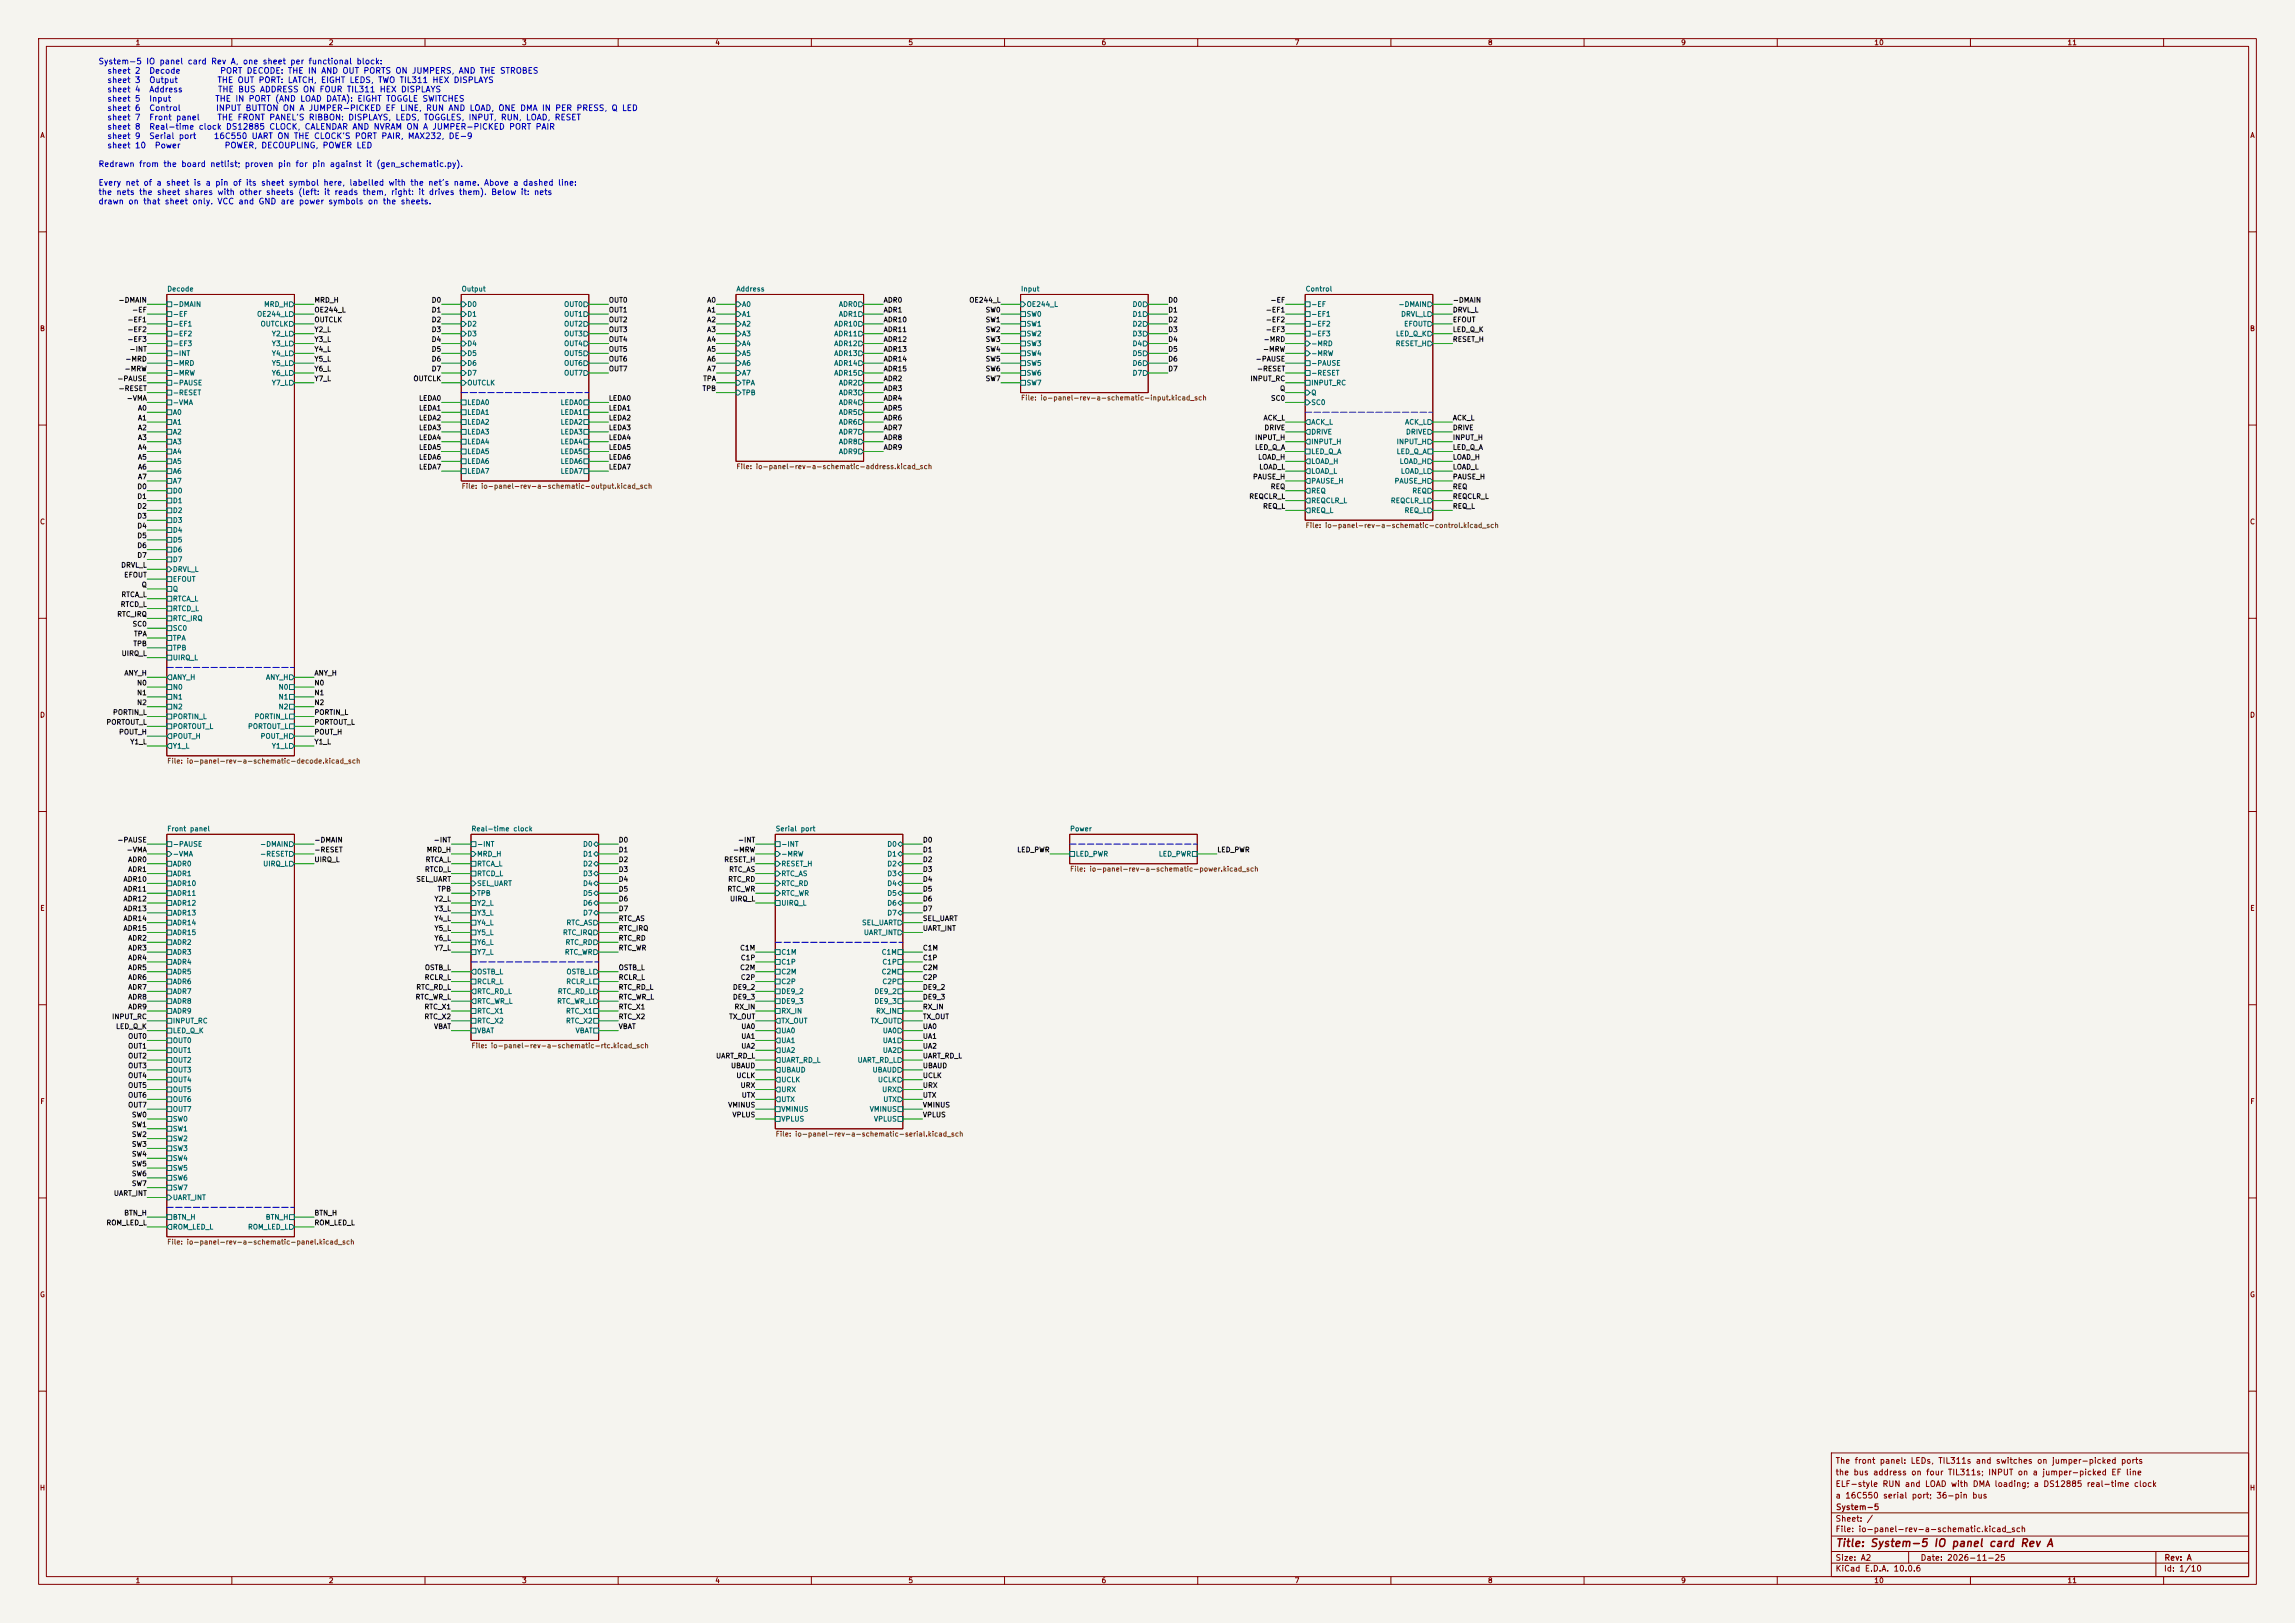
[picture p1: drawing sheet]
<svg xmlns="http://www.w3.org/2000/svg" width="594mm" height="420mm" viewBox="0 0 594 420" stroke-linecap="round" stroke-linejoin="round" font-family="sans-serif">
<defs><g id="words">
<text font-size="2" fill="#840000" x="475" y="400.8">Title: System-5 IO panel card Rev A</text>
<g font-size="1.5" fill="#0000c2">
<text x="25.4" y="17">System-5 IO panel card Rev A, one sheet per functional block:</text>
<text x="27.6" y="19.4">sheet 2</text>
<text x="27.6" y="21.8">sheet 3</text>
<text x="38.5" y="19.4">Decode</text>
<text x="38.5" y="21.8">Output</text>
<text x="56.1" y="21.8">THE OUT PORT: LATCH, EIGHT LEDS, TWO TIL311 HEX DISPLAYS</text>
<text x="56.9" y="19.4">PORT DECODE: THE IN AND OUT PORTS ON JUMPERS, AND THE STROBES</text>
<text x="27.6" y="24.3">sheet 4</text>
<text x="27.6" y="26.7">sheet 5</text>
<text x="27.6" y="29.1">sheet 6</text>
<text x="38.5" y="24.3">Address</text>
<text x="38.5" y="26.7">Input</text>
<text x="38.5" y="29.1">Control</text>
<text x="55.6" y="26.7">THE IN PORT (AND LOAD DATA): EIGHT TOGGLE SWITCHES</text>
<text x="55.8" y="29.1">INPUT BUTTON ON A JUMPER-PICKED EF LINE, RUN AND LOAD, ONE DMA IN PER PRESS, Q LED</text>
<text x="56.3" y="24.3">THE BUS ADDRESS ON FOUR TIL311 HEX DISPLAYS</text>
<text x="27.6" y="31.5">sheet 7</text>
<text x="27.6" y="33.9">sheet 8</text>
<text x="38.5" y="31.5">Front panel</text>
<text x="38.5" y="33.9">Real-time clock DS12885 CLOCK, CALENDAR AND NVRAM ON A JUMPER-PICKED PORT PAIR</text>
<text x="56.1" y="31.5">THE FRONT PANEL'S RIBBON: DISPLAYS, LEDS, TOGGLES, INPUT, RUN, LOAD, RESET</text>
<text x="27.6" y="36.3">sheet 9</text>
<text x="27.6" y="38.7">sheet 10</text>
<text x="38.5" y="36.3">Serial port</text>
<text x="39.9" y="38.7">Power</text>
<text x="55.2" y="36.3">16C550 UART ON THE CLOCK'S PORT PAIR, MAX232, DE-9</text>
<text x="58" y="38.7">POWER, DECOUPLING, POWER LED</text>
<text x="25.4" y="43.6">Redrawn from the board netlist; proven pin for pin against it (gen_schematic.py).</text>
<text x="25.4" y="48.4">Every net of a sheet is a pin of its sheet symbol here, labelled with the net's name. Above a dashed line:</text>
<text x="25.4" y="50.8">the nets the sheet shares with other sheets (left: it reads them, right: it drives them). Below it: nets</text>
<text x="25.4" y="53.2">drawn on that sheet only. VCC and GND are power symbols on the sheets.</text>
</g>
<g font-size="1.5" fill="#840000">
<text x="475" y="382.1">the bus address on four TIL311s; INPUT on a jumper-picked EF line</text>
<text x="475" y="379.1">The front panel: LEDs, TIL311s and switches on jumper-picked ports</text>
<text x="475" y="388.1">a 16C550 serial port; 36-pin bus</text>
<text x="475" y="385.1">ELF-style RUN and LOAD with DMA loading; a DS12885 real-time clock</text>
<text x="475" y="394.1">Sheet: /</text>
<text x="475.1" y="391.1">System-5</text>
<text x="475" y="396.8">File: io-panel-rev-a-schematic.kicad_sch</text>
<text x="475" y="407">KiCad E.D.A. 10.0.6</text>
<text x="475" y="404.2">Size: A2</text>
<text x="497" y="404.2">Date: 2026-11-25</text>
<text x="560" y="407">Id: 1/10</text>
<text x="560.1" y="404.2">Rev: A</text>
</g>
<g font-size="1.3" fill="#840000">
<text x="35" y="12">1</text>
<text x="85" y="12">2</text>
<text x="135" y="12">3</text>
<text x="185" y="12">4</text>
<text x="235" y="12">5</text>
<text x="285" y="12">6</text>
<text x="335" y="12">7</text>
<text x="385" y="12">8</text>
<text x="435" y="12">9</text>
<text x="485" y="12">10</text>
<text x="535" y="12">11</text>
<text x="10.3" y="36">A</text>
<text x="582.3" y="36">A</text>
<text x="10.2" y="86">B</text>
<text x="582.2" y="86">B</text>
<text x="10.2" y="136">C</text>
<text x="582.2" y="136">C</text>
<text x="10.2" y="186">D</text>
<text x="582.2" y="186">D</text>
<text x="10.3" y="236">E</text>
<text x="582.3" y="236">E</text>
<text x="10.3" y="286">F</text>
<text x="582.3" y="286">F</text>
<text x="10.2" y="336">G</text>
<text x="582.2" y="336">G</text>
<text x="10.2" y="386">H</text>
<text x="582.2" y="386">H</text>
<text x="35" y="410">1</text>
<text x="85" y="410">2</text>
<text x="135" y="410">3</text>
<text x="185" y="410">4</text>
<text x="235" y="410">5</text>
<text x="285" y="410">6</text>
<text x="335" y="410">7</text>
<text x="385" y="410">8</text>
<text x="435" y="410">9</text>
<text x="485" y="410">10</text>
<text x="535" y="410">11</text>
</g>
<g font-size="1.3" fill="#006464">
<text x="43.2" y="75.7">Decode</text>
<text x="119.4" y="75.7">Output</text>
<text x="190.5" y="75.7">Address</text>
<text x="264.1" y="75.7">Input</text>
<text x="337.8" y="75.7">Control</text>
<text x="44.6" y="79.7">-DMAIN</text>
<text x="44.6" y="82.2">-EF</text>
<text x="66.4" y="82.2">OE244_L</text>
<text x="68.2" y="79.7">MRD_H</text>
<text x="120.8" y="79.7">D0</text>
<text x="120.8" y="82.2">D1</text>
<text x="145.9" y="79.7">OUT0</text>
<text x="145.9" y="82.2">OUT1</text>
<text x="191.9" y="79.7">A0</text>
<text x="191.9" y="82.2">A1</text>
<text x="217" y="79.7">ADR0</text>
<text x="217" y="82.2">ADR1</text>
<text x="265.6" y="79.7">OE244_L</text>
<text x="265.6" y="82.2">SW0</text>
<text x="293" y="79.7">D0</text>
<text x="293" y="82.2">D1</text>
<text x="339.3" y="79.7">-EF</text>
<text x="339.3" y="82.2">-EF1</text>
<text x="361.8" y="79.7">-DMAIN</text>
<text x="362.5" y="82.2">DRVL_L</text>
<text x="44.6" y="84.8">-EF1</text>
<text x="44.6" y="87.3">-EF2</text>
<text x="44.6" y="89.9">-EF3</text>
<text x="67.3" y="84.8">OUTCLK</text>
<text x="70.2" y="87.3">Y2_L</text>
<text x="70.2" y="89.9">Y3_L</text>
<text x="120.8" y="84.8">D2</text>
<text x="120.8" y="87.3">D3</text>
<text x="120.8" y="89.9">D4</text>
<text x="145.9" y="84.8">OUT2</text>
<text x="145.9" y="87.3">OUT3</text>
<text x="145.9" y="89.9">OUT4</text>
<text x="191.9" y="84.8">A2</text>
<text x="191.9" y="87.3">A3</text>
<text x="191.9" y="89.9">A4</text>
<text x="215.8" y="84.8">ADR10</text>
<text x="215.8" y="87.3">ADR11</text>
<text x="215.8" y="89.9">ADR12</text>
<text x="265.6" y="84.8">SW1</text>
<text x="265.6" y="87.3">SW2</text>
<text x="265.6" y="89.9">SW3</text>
<text x="293" y="84.8">D2</text>
<text x="293" y="87.3">D3</text>
<text x="293" y="89.9">D4</text>
<text x="339.3" y="84.8">-EF2</text>
<text x="339.3" y="87.3">-EF3</text>
<text x="339.3" y="89.9">-MRD</text>
<text x="361.1" y="89.9">RESET_H</text>
<text x="361.2" y="87.3">LED_Q_K</text>
<text x="363.3" y="84.8">EFOUT</text>
<text x="44.6" y="92.4">-INT</text>
<text x="44.6" y="94.9">-MRD</text>
<text x="70.2" y="92.4">Y4_L</text>
<text x="70.2" y="94.9">Y5_L</text>
<text x="120.8" y="92.4">D5</text>
<text x="120.8" y="94.9">D6</text>
<text x="145.9" y="92.4">OUT5</text>
<text x="145.9" y="94.9">OUT6</text>
<text x="191.9" y="92.4">A5</text>
<text x="191.9" y="94.9">A6</text>
<text x="215.8" y="92.4">ADR13</text>
<text x="215.8" y="94.9">ADR14</text>
<text x="265.6" y="92.4">SW4</text>
<text x="265.6" y="94.9">SW5</text>
<text x="293" y="92.4">D5</text>
<text x="293" y="94.9">D6</text>
<text x="339.3" y="92.4">-MRW</text>
<text x="339.3" y="94.9">-PAUSE</text>
<text x="44.6" y="97.5">-MRW</text>
<text x="44.6" y="100">-PAUSE</text>
<text x="70.2" y="97.5">Y6_L</text>
<text x="70.2" y="100">Y7_L</text>
<text x="120.8" y="97.5">D7</text>
<text x="120.8" y="100">OUTCLK</text>
<text x="145.9" y="97.5">OUT7</text>
<text x="191.9" y="97.5">A7</text>
<text x="191.9" y="100">TPA</text>
<text x="215.8" y="97.5">ADR15</text>
<text x="217" y="100">ADR2</text>
<text x="265.6" y="97.5">SW6</text>
<text x="265.6" y="100">SW7</text>
<text x="293" y="97.5">D7</text>
<text x="339.3" y="97.5">-RESET</text>
<text x="339.3" y="100">INPUT_RC</text>
<text x="44.6" y="102.6">-RESET</text>
<text x="44.6" y="105.1">-VMA</text>
<text x="44.6" y="107.6">A0</text>
<text x="120.8" y="105.1">LEDA0</text>
<text x="120.8" y="107.6">LEDA1</text>
<text x="145" y="105.1">LEDA0</text>
<text x="145" y="107.6">LEDA1</text>
<text x="191.9" y="102.6">TPB</text>
<text x="217" y="102.6">ADR3</text>
<text x="217" y="105.1">ADR4</text>
<text x="217" y="107.6">ADR5</text>
<text x="339.3" y="102.6">Q</text>
<text x="339.3" y="105.1">SC0</text>
<text x="44.6" y="110.2">A1</text>
<text x="44.6" y="112.7">A2</text>
<text x="120.8" y="110.2">LEDA2</text>
<text x="120.8" y="112.7">LEDA3</text>
<text x="145" y="110.2">LEDA2</text>
<text x="145" y="112.7">LEDA3</text>
<text x="217" y="110.2">ADR6</text>
<text x="217" y="112.7">ADR7</text>
<text x="339.3" y="110.2">ACK_L</text>
<text x="339.3" y="112.7">DRIVE</text>
<text x="363.5" y="110.2">ACK_L</text>
<text x="363.8" y="112.7">DRIVE</text>
<text x="44.6" y="115.3">A3</text>
<text x="44.6" y="117.8">A4</text>
<text x="120.8" y="115.3">LEDA4</text>
<text x="120.8" y="117.8">LEDA5</text>
<text x="145" y="115.3">LEDA4</text>
<text x="145" y="117.8">LEDA5</text>
<text x="217" y="115.3">ADR8</text>
<text x="217" y="117.8">ADR9</text>
<text x="339.3" y="115.3">INPUT_H</text>
<text x="339.3" y="117.8">LED_Q_A</text>
<text x="361.4" y="115.3">INPUT_H</text>
<text x="361.4" y="117.8">LED_Q_A</text>
<text x="44.6" y="120.3">A5</text>
<text x="44.6" y="122.9">A6</text>
<text x="44.6" y="125.4">A7</text>
<text x="120.8" y="120.3">LEDA6</text>
<text x="120.8" y="122.9">LEDA7</text>
<text x="145" y="120.3">LEDA6</text>
<text x="145" y="122.9">LEDA7</text>
<text x="339.3" y="120.3">LOAD_H</text>
<text x="339.3" y="122.9">LOAD_L</text>
<text x="339.3" y="125.4">PAUSE_H</text>
<text x="360.8" y="125.4">PAUSE_H</text>
<text x="362.1" y="120.3">LOAD_H</text>
<text x="362.4" y="122.9">LOAD_L</text>
<text x="44.6" y="128">D0</text>
<text x="44.6" y="130.5">D1</text>
<text x="339.3" y="128">REQ</text>
<text x="339.3" y="130.5">REQCLR_L</text>
<text x="359.8" y="130.5">REQCLR_L</text>
<text x="365.4" y="128">REQ</text>
<text x="44.6" y="133">D2</text>
<text x="44.6" y="135.6">D3</text>
<text x="339.3" y="133">REQ_L</text>
<text x="363.4" y="133">REQ_L</text>
<text x="44.6" y="138.1">D4</text>
<text x="44.6" y="140.7">D5</text>
<text x="44.6" y="143.2">D6</text>
<text x="44.6" y="145.7">D7</text>
<text x="44.6" y="148.3">DRVL_L</text>
<text x="44.6" y="150.8">EFOUT</text>
<text x="44.6" y="153.4">Q</text>
<text x="44.6" y="155.9">RTCA_L</text>
<text x="44.6" y="158.4">RTCD_L</text>
<text x="44.6" y="161">RTC_IRQ</text>
<text x="44.6" y="163.5">SC0</text>
<text x="44.6" y="166.1">TPA</text>
<text x="44.6" y="168.6">TPB</text>
<text x="44.6" y="171.1">UIRQ_L</text>
<text x="44.6" y="176.2">ANY_H</text>
<text x="44.6" y="178.8">N0</text>
<text x="68.7" y="176.2">ANY_H</text>
<text x="72" y="178.8">N0</text>
<text x="44.6" y="181.3">N1</text>
<text x="44.6" y="183.8">N2</text>
<text x="72" y="181.3">N1</text>
<text x="72" y="183.8">N2</text>
<text x="44.6" y="186.4">PORTIN_L</text>
<text x="44.6" y="188.9">PORTOUT_L</text>
<text x="44.6" y="191.5">POUT_H</text>
<text x="64" y="188.9">PORTOUT_L</text>
<text x="65.7" y="186.4">PORTIN_L</text>
<text x="67.3" y="191.5">POUT_H</text>
<text x="44.6" y="194">Y1_L</text>
<text x="70.2" y="194">Y1_L</text>
<text x="43.2" y="215.4">Front panel</text>
<text x="121.9" y="215.4">Real-time clock</text>
<text x="200.6" y="215.4">Serial port</text>
<text x="276.8" y="215.4">Power</text>
<text x="44.6" y="219.4">-PAUSE</text>
<text x="44.6" y="221.9">-VMA</text>
<text x="67.2" y="219.4">-DMAIN</text>
<text x="67.2" y="221.9">-RESET</text>
<text x="123.4" y="219.4">-INT</text>
<text x="123.4" y="221.9">MRD_H</text>
<text x="150.8" y="219.4">D0</text>
<text x="150.8" y="221.9">D1</text>
<text x="202.1" y="219.4">-INT</text>
<text x="202.1" y="221.9">-MRW</text>
<text x="229.5" y="219.4">D0</text>
<text x="229.5" y="221.9">D1</text>
<text x="278.3" y="221.9">LED_PWR</text>
<text x="299.8" y="221.9">LED_PWR</text>
<text x="44.6" y="224.5">ADR0</text>
<text x="44.6" y="227">ADR1</text>
<text x="68" y="224.5">UIRQ_L</text>
<text x="123.4" y="224.5">RTCA_L</text>
<text x="123.4" y="227">RTCD_L</text>
<text x="150.8" y="224.5">D2</text>
<text x="150.8" y="227">D3</text>
<text x="202.1" y="224.5">RESET_H</text>
<text x="202.1" y="227">RTC_AS</text>
<text x="229.5" y="224.5">D2</text>
<text x="229.5" y="227">D3</text>
<text x="44.6" y="229.6">ADR10</text>
<text x="44.6" y="232.1">ADR11</text>
<text x="123.4" y="229.6">SEL_UART</text>
<text x="123.4" y="232.1">TPB</text>
<text x="150.8" y="229.6">D4</text>
<text x="150.8" y="232.1">D5</text>
<text x="202.1" y="229.6">RTC_RD</text>
<text x="202.1" y="232.1">RTC_WR</text>
<text x="229.5" y="229.6">D4</text>
<text x="229.5" y="232.1">D5</text>
<text x="44.6" y="234.6">ADR12</text>
<text x="44.6" y="237.2">ADR13</text>
<text x="44.6" y="239.7">ADR14</text>
<text x="123.4" y="234.6">Y2_L</text>
<text x="123.4" y="237.2">Y3_L</text>
<text x="123.4" y="239.7">Y4_L</text>
<text x="146.5" y="239.7">RTC_AS</text>
<text x="150.8" y="234.6">D6</text>
<text x="150.8" y="237.2">D7</text>
<text x="202.1" y="234.6">UIRQ_L</text>
<text x="223" y="239.7">SEL_UART</text>
<text x="229.5" y="234.6">D6</text>
<text x="229.5" y="237.2">D7</text>
<text x="44.6" y="242.3">ADR15</text>
<text x="44.6" y="244.8">ADR2</text>
<text x="123.4" y="242.3">Y5_L</text>
<text x="123.4" y="244.8">Y6_L</text>
<text x="145.6" y="242.3">RTC_IRQ</text>
<text x="146.2" y="244.8">RTC_RD</text>
<text x="223.5" y="242.3">UART_INT</text>
<text x="44.6" y="247.3">ADR3</text>
<text x="44.6" y="249.9">ADR4</text>
<text x="123.4" y="247.3">Y7_L</text>
<text x="146.1" y="247.3">RTC_WR</text>
<text x="202.1" y="247.3">C1M</text>
<text x="202.1" y="249.9">C1P</text>
<text x="228.1" y="247.3">C1M</text>
<text x="228.2" y="249.9">C1P</text>
<text x="44.6" y="252.4">ADR5</text>
<text x="44.6" y="255">ADR6</text>
<text x="44.6" y="257.5">ADR7</text>
<text x="123.4" y="252.4">OSTB_L</text>
<text x="123.4" y="255">RCLR_L</text>
<text x="123.4" y="257.5">RTC_RD_L</text>
<text x="144.2" y="257.5">RTC_RD_L</text>
<text x="146.4" y="255">RCLR_L</text>
<text x="146.5" y="252.4">OSTB_L</text>
<text x="202.1" y="252.4">C2M</text>
<text x="202.1" y="255">C2P</text>
<text x="202.1" y="257.5">DE9_2</text>
<text x="226.2" y="257.5">DE9_2</text>
<text x="228.1" y="252.4">C2M</text>
<text x="228.2" y="255">C2P</text>
<text x="44.6" y="260">ADR8</text>
<text x="44.6" y="262.6">ADR9</text>
<text x="123.4" y="260">RTC_WR_L</text>
<text x="123.4" y="262.6">RTC_X1</text>
<text x="144.1" y="260">RTC_WR_L</text>
<text x="146.4" y="262.6">RTC_X1</text>
<text x="202.1" y="260">DE9_3</text>
<text x="202.1" y="262.6">RX_IN</text>
<text x="226.2" y="260">DE9_3</text>
<text x="226.6" y="262.6">RX_IN</text>
<text x="44.6" y="265.1">INPUT_RC</text>
<text x="44.6" y="267.7">LED_Q_K</text>
<text x="123.4" y="265.1">RTC_X2</text>
<text x="123.4" y="267.7">VBAT</text>
<text x="146.4" y="265.1">RTC_X2</text>
<text x="148.8" y="267.7">VBAT</text>
<text x="202.1" y="265.1">TX_OUT</text>
<text x="202.1" y="267.7">UA0</text>
<text x="225.2" y="265.1">TX_OUT</text>
<text x="228.4" y="267.7">UA0</text>
<text x="44.6" y="270.2">OUT0</text>
<text x="44.6" y="272.7">OUT1</text>
<text x="44.6" y="275.3">OUT2</text>
<text x="202.1" y="270.2">UA1</text>
<text x="202.1" y="272.7">UA2</text>
<text x="202.1" y="275.3">UART_RD_L</text>
<text x="221.8" y="275.3">UART_RD_L</text>
<text x="228.4" y="270.2">UA1</text>
<text x="228.4" y="272.7">UA2</text>
<text x="44.6" y="277.8">OUT3</text>
<text x="44.6" y="280.4">OUT4</text>
<text x="202.1" y="277.8">UBAUD</text>
<text x="202.1" y="280.4">UCLK</text>
<text x="225.7" y="277.8">UBAUD</text>
<text x="227.1" y="280.4">UCLK</text>
<text x="44.6" y="282.9">OUT5</text>
<text x="44.6" y="285.4">OUT6</text>
<text x="44.6" y="288">OUT7</text>
<text x="202.1" y="282.9">URX</text>
<text x="202.1" y="285.4">UTX</text>
<text x="202.1" y="288">VMINUS</text>
<text x="225" y="288">VMINUS</text>
<text x="228.2" y="282.9">URX</text>
<text x="228.5" y="285.4">UTX</text>
<text x="44.6" y="290.5">SW0</text>
<text x="44.6" y="293.1">SW1</text>
<text x="202.1" y="290.5">VPLUS</text>
<text x="226.1" y="290.5">VPLUS</text>
<text x="44.6" y="295.6">SW2</text>
<text x="44.6" y="298.1">SW3</text>
<text x="44.6" y="300.7">SW4</text>
<text x="44.6" y="303.2">SW5</text>
<text x="44.6" y="305.8">SW6</text>
<text x="44.6" y="308.3">SW7</text>
<text x="44.6" y="310.8">UART_INT</text>
<text x="44.6" y="315.9">BTN_H</text>
<text x="68.6" y="315.9">BTN_H</text>
<text x="44.6" y="318.5">ROM_LED_L</text>
<text x="64" y="318.5">ROM_LED_L</text>
</g>
<g font-size="1.3" fill="#0f0f0f">
<text x="30.6" y="78.6">-DMAIN</text>
<text x="32.9" y="83.7">-EF1</text>
<text x="34.1" y="81.2">-EF</text>
<text x="81.3" y="78.6">MRD_H</text>
<text x="81.3" y="81.2">OE244_L</text>
<text x="81.3" y="83.7">OUTCLK</text>
<text x="111.6" y="83.7">D2</text>
<text x="111.6" y="78.6">D0</text>
<text x="111.6" y="81.2">D1</text>
<text x="157.5" y="78.6">OUT0</text>
<text x="157.5" y="81.2">OUT1</text>
<text x="157.5" y="83.7">OUT2</text>
<text x="182.9" y="78.6">A0</text>
<text x="182.9" y="81.2">A1</text>
<text x="182.9" y="83.7">A2</text>
<text x="228.6" y="78.6">ADR0</text>
<text x="228.6" y="81.2">ADR1</text>
<text x="228.6" y="83.7">ADR10</text>
<text x="250.7" y="78.6">OE244_L</text>
<text x="255" y="81.2">SW0</text>
<text x="255" y="83.7">SW1</text>
<text x="302.2" y="78.6">D0</text>
<text x="302.2" y="81.2">D1</text>
<text x="302.2" y="83.7">D2</text>
<text x="327.5" y="83.7">-EF2</text>
<text x="327.5" y="81.2">-EF1</text>
<text x="328.7" y="78.6">-EF</text>
<text x="375.9" y="78.6">-DMAIN</text>
<text x="375.9" y="81.2">DRVL_L</text>
<text x="375.9" y="83.7">EFOUT</text>
<text x="32.9" y="86.2">-EF2</text>
<text x="32.9" y="88.8">-EF3</text>
<text x="81.3" y="86.2">Y2_L</text>
<text x="81.3" y="88.8">Y3_L</text>
<text x="111.6" y="86.2">D3</text>
<text x="111.6" y="88.8">D4</text>
<text x="157.5" y="86.2">OUT3</text>
<text x="157.5" y="88.8">OUT4</text>
<text x="182.9" y="86.2">A3</text>
<text x="182.9" y="88.8">A4</text>
<text x="228.6" y="86.2">ADR11</text>
<text x="228.6" y="88.8">ADR12</text>
<text x="255" y="86.2">SW2</text>
<text x="255" y="88.8">SW3</text>
<text x="302.2" y="88.8">D4</text>
<text x="302.2" y="86.2">D3</text>
<text x="326.9" y="88.8">-MRD</text>
<text x="327.5" y="86.2">-EF3</text>
<text x="375.9" y="86.2">LED_Q_K</text>
<text x="375.9" y="88.8">RESET_H</text>
<text x="32.3" y="93.9">-MRD</text>
<text x="33.4" y="91.3">-INT</text>
<text x="81.3" y="93.9">Y5_L</text>
<text x="81.3" y="91.3">Y4_L</text>
<text x="111.6" y="91.3">D5</text>
<text x="111.6" y="93.9">D6</text>
<text x="157.5" y="91.3">OUT5</text>
<text x="157.5" y="93.9">OUT6</text>
<text x="182.9" y="93.9">A6</text>
<text x="182.9" y="91.3">A5</text>
<text x="228.6" y="91.3">ADR13</text>
<text x="228.6" y="93.9">ADR14</text>
<text x="255" y="91.3">SW4</text>
<text x="255" y="93.9">SW5</text>
<text x="302.2" y="91.3">D5</text>
<text x="302.2" y="93.9">D6</text>
<text x="324.9" y="93.9">-PAUSE</text>
<text x="326.8" y="91.3">-MRW</text>
<text x="30.3" y="98.9">-PAUSE</text>
<text x="30.6" y="101.5">-RESET</text>
<text x="32.1" y="96.4">-MRW</text>
<text x="81.3" y="96.4">Y6_L</text>
<text x="81.3" y="98.9">Y7_L</text>
<text x="106.9" y="98.9">OUTCLK</text>
<text x="111.6" y="96.4">D7</text>
<text x="157.5" y="96.4">OUT7</text>
<text x="181.7" y="101.5">TPB</text>
<text x="181.9" y="98.9">TPA</text>
<text x="182.9" y="96.4">A7</text>
<text x="228.6" y="98.9">ADR2</text>
<text x="228.6" y="101.5">ADR3</text>
<text x="228.6" y="96.4">ADR15</text>
<text x="255" y="96.4">SW6</text>
<text x="255" y="98.9">SW7</text>
<text x="302.2" y="96.4">D7</text>
<text x="323.5" y="98.9">INPUT_RC</text>
<text x="325.2" y="96.4">-RESET</text>
<text x="331.2" y="101.5">Q</text>
<text x="32.7" y="104">-VMA</text>
<text x="35.6" y="106.6">A0</text>
<text x="108.3" y="104">LEDA0</text>
<text x="108.3" y="106.6">LEDA1</text>
<text x="157.5" y="106.6">LEDA1</text>
<text x="157.5" y="104">LEDA0</text>
<text x="228.6" y="104">ADR4</text>
<text x="228.6" y="106.6">ADR5</text>
<text x="328.8" y="104">SC0</text>
<text x="35.6" y="109.1">A1</text>
<text x="35.6" y="111.6">A2</text>
<text x="108.3" y="109.1">LEDA2</text>
<text x="108.3" y="111.6">LEDA3</text>
<text x="157.5" y="109.1">LEDA2</text>
<text x="157.5" y="111.6">LEDA3</text>
<text x="228.6" y="109.1">ADR6</text>
<text x="228.6" y="111.6">ADR7</text>
<text x="326.9" y="109.1">ACK_L</text>
<text x="327.1" y="111.6">DRIVE</text>
<text x="375.9" y="109.1">ACK_L</text>
<text x="375.9" y="111.6">DRIVE</text>
<text x="35.6" y="114.2">A3</text>
<text x="35.6" y="116.7">A4</text>
<text x="35.6" y="119.3">A5</text>
<text x="108.3" y="114.2">LEDA4</text>
<text x="108.3" y="116.7">LEDA5</text>
<text x="108.3" y="119.3">LEDA6</text>
<text x="157.5" y="114.2">LEDA4</text>
<text x="157.5" y="116.7">LEDA5</text>
<text x="157.5" y="119.3">LEDA6</text>
<text x="228.6" y="114.2">ADR8</text>
<text x="228.6" y="116.7">ADR9</text>
<text x="324.7" y="114.2">INPUT_H</text>
<text x="324.7" y="116.7">LED_Q_A</text>
<text x="325.5" y="119.3">LOAD_H</text>
<text x="375.9" y="114.2">INPUT_H</text>
<text x="375.9" y="116.7">LED_Q_A</text>
<text x="375.9" y="119.3">LOAD_H</text>
<text x="35.6" y="121.8">A6</text>
<text x="35.6" y="124.3">A7</text>
<text x="108.3" y="121.8">LEDA7</text>
<text x="157.5" y="121.8">LEDA7</text>
<text x="324.2" y="124.3">PAUSE_H</text>
<text x="325.8" y="121.8">LOAD_L</text>
<text x="375.9" y="121.8">LOAD_L</text>
<text x="375.9" y="124.3">PAUSE_H</text>
<text x="35.4" y="126.9">D0</text>
<text x="35.4" y="129.4">D1</text>
<text x="35.4" y="132">D2</text>
<text x="323.2" y="129.4">REQCLR_L</text>
<text x="326.8" y="132">REQ_L</text>
<text x="328.8" y="126.9">REQ</text>
<text x="375.9" y="129.4">REQCLR_L</text>
<text x="375.9" y="126.9">REQ</text>
<text x="375.9" y="132">REQ_L</text>
<text x="35.4" y="134.5">D3</text>
<text x="35.4" y="137">D4</text>
<text x="35.4" y="139.6">D5</text>
<text x="35.4" y="142.1">D6</text>
<text x="31.2" y="147.2">DRVL_L</text>
<text x="32" y="149.7">EFOUT</text>
<text x="35.4" y="144.7">D7</text>
<text x="31.3" y="154.8">RTCA_L</text>
<text x="36.5" y="152.3">Q</text>
<text x="30.2" y="159.9">RTC_IRQ</text>
<text x="31.1" y="157.4">RTCD_L</text>
<text x="34.2" y="162.4">SC0</text>
<text x="34.4" y="167.5">TPB</text>
<text x="34.5" y="165">TPA</text>
<text x="31.3" y="170.1">UIRQ_L</text>
<text x="32.1" y="175.1">ANY_H</text>
<text x="35.3" y="177.7">N0</text>
<text x="81.3" y="175.1">ANY_H</text>
<text x="81.3" y="177.7">N0</text>
<text x="29.1" y="185.3">PORTIN_L</text>
<text x="35.3" y="180.2">N1</text>
<text x="35.3" y="182.8">N2</text>
<text x="81.3" y="180.2">N1</text>
<text x="81.3" y="182.8">N2</text>
<text x="81.3" y="185.3">PORTIN_L</text>
<text x="27.4" y="187.8">PORTOUT_L</text>
<text x="30.7" y="190.4">POUT_H</text>
<text x="81.3" y="187.8">PORTOUT_L</text>
<text x="81.3" y="190.4">POUT_H</text>
<text x="33.6" y="192.9">Y1_L</text>
<text x="81.3" y="192.9">Y1_L</text>
<text x="30.3" y="218.3">-PAUSE</text>
<text x="32.7" y="220.9">-VMA</text>
<text x="81.3" y="220.9">-RESET</text>
<text x="81.3" y="218.3">-DMAIN</text>
<text x="110.3" y="220.9">MRD_H</text>
<text x="112.1" y="218.3">-INT</text>
<text x="160" y="220.9">D1</text>
<text x="160" y="218.3">D0</text>
<text x="189.6" y="220.9">-MRW</text>
<text x="190.9" y="218.3">-INT</text>
<text x="238.7" y="220.9">D1</text>
<text x="238.7" y="218.3">D0</text>
<text x="263.1" y="220.9">LED_PWR</text>
<text x="314.9" y="220.9">LED_PWR</text>
<text x="33" y="225.9">ADR1</text>
<text x="33" y="223.4">ADR0</text>
<text x="81.3" y="223.4">UIRQ_L</text>
<text x="109.8" y="225.9">RTCD_L</text>
<text x="110" y="223.4">RTCA_L</text>
<text x="160" y="225.9">D3</text>
<text x="160" y="223.4">D2</text>
<text x="187.3" y="223.4">RESET_H</text>
<text x="188.6" y="225.9">RTC_AS</text>
<text x="238.7" y="225.9">D3</text>
<text x="238.7" y="223.4">D2</text>
<text x="31.8" y="233.6">ADR12</text>
<text x="31.8" y="231">ADR11</text>
<text x="31.8" y="228.5">ADR10</text>
<text x="107.6" y="228.5">SEL_UART</text>
<text x="112.3" y="233.6">Y2_L</text>
<text x="113.1" y="231">TPB</text>
<text x="160" y="233.6">D6</text>
<text x="160" y="231">D5</text>
<text x="160" y="228.5">D4</text>
<text x="188.2" y="231">RTC_WR</text>
<text x="188.3" y="228.5">RTC_RD</text>
<text x="188.8" y="233.6">UIRQ_L</text>
<text x="238.7" y="233.6">D6</text>
<text x="238.7" y="231">D5</text>
<text x="238.7" y="228.5">D4</text>
<text x="31.8" y="238.6">ADR14</text>
<text x="31.8" y="236.1">ADR13</text>
<text x="112.3" y="238.6">Y4_L</text>
<text x="112.3" y="236.1">Y3_L</text>
<text x="160" y="236.1">D7</text>
<text x="160" y="238.6">RTC_AS</text>
<text x="238.7" y="238.6">SEL_UART</text>
<text x="238.7" y="236.1">D7</text>
<text x="31.8" y="241.2">ADR15</text>
<text x="33" y="243.7">ADR2</text>
<text x="112.3" y="243.7">Y6_L</text>
<text x="112.3" y="241.2">Y5_L</text>
<text x="160" y="243.7">RTC_RD</text>
<text x="160" y="241.2">RTC_IRQ</text>
<text x="238.7" y="241.2">UART_INT</text>
<text x="33" y="251.3">ADR5</text>
<text x="33" y="248.8">ADR4</text>
<text x="33" y="246.3">ADR3</text>
<text x="109.8" y="251.3">OSTB_L</text>
<text x="112.3" y="246.3">Y7_L</text>
<text x="160" y="251.3">OSTB_L</text>
<text x="160" y="246.3">RTC_WR</text>
<text x="191.4" y="251.3">C2M</text>
<text x="191.4" y="246.3">C1M</text>
<text x="191.6" y="248.8">C1P</text>
<text x="238.7" y="251.3">C2M</text>
<text x="238.7" y="248.8">C1P</text>
<text x="238.7" y="246.3">C1M</text>
<text x="33" y="256.4">ADR7</text>
<text x="33" y="253.9">ADR6</text>
<text x="107.6" y="256.4">RTC_RD_L</text>
<text x="109.8" y="253.9">RCLR_L</text>
<text x="160" y="256.4">RTC_RD_L</text>
<text x="160" y="253.9">RCLR_L</text>
<text x="189.5" y="256.4">DE9_2</text>
<text x="191.6" y="253.9">C2P</text>
<text x="238.7" y="256.4">DE9_2</text>
<text x="238.7" y="253.9">C2P</text>
<text x="33" y="261.5">ADR9</text>
<text x="33" y="259">ADR8</text>
<text x="107.4" y="259">RTC_WR_L</text>
<text x="109.7" y="261.5">RTC_X1</text>
<text x="160" y="261.5">RTC_X1</text>
<text x="160" y="259">RTC_WR_L</text>
<text x="189.5" y="259">DE9_3</text>
<text x="190" y="261.5">RX_IN</text>
<text x="238.7" y="261.5">RX_IN</text>
<text x="238.7" y="259">DE9_3</text>
<text x="28.9" y="264">INPUT_RC</text>
<text x="29.9" y="266.6">LED_Q_K</text>
<text x="33" y="269.1">OUT0</text>
<text x="109.7" y="264">RTC_X2</text>
<text x="112.2" y="266.6">VBAT</text>
<text x="160" y="266.6">VBAT</text>
<text x="160" y="264">RTC_X2</text>
<text x="188.6" y="264">TX_OUT</text>
<text x="191.7" y="269.1">UA1</text>
<text x="191.7" y="266.6">UA0</text>
<text x="238.7" y="269.1">UA1</text>
<text x="238.7" y="266.6">UA0</text>
<text x="238.7" y="264">TX_OUT</text>
<text x="33" y="274.2">OUT2</text>
<text x="33" y="271.7">OUT1</text>
<text x="185.2" y="274.2">UART_RD_L</text>
<text x="191.7" y="271.7">UA2</text>
<text x="238.7" y="274.2">UART_RD_L</text>
<text x="238.7" y="271.7">UA2</text>
<text x="33" y="279.3">OUT4</text>
<text x="33" y="276.7">OUT3</text>
<text x="33" y="281.8">OUT5</text>
<text x="189.1" y="276.7">UBAUD</text>
<text x="190.5" y="279.3">UCLK</text>
<text x="191.5" y="281.8">URX</text>
<text x="238.7" y="281.8">URX</text>
<text x="238.7" y="279.3">UCLK</text>
<text x="238.7" y="276.7">UBAUD</text>
<text x="33" y="286.9">OUT7</text>
<text x="33" y="284.4">OUT6</text>
<text x="188.3" y="286.9">VMINUS</text>
<text x="191.8" y="284.4">UTX</text>
<text x="238.7" y="286.9">VMINUS</text>
<text x="238.7" y="284.4">UTX</text>
<text x="34" y="292">SW1</text>
<text x="34" y="289.4">SW0</text>
<text x="189.4" y="289.4">VPLUS</text>
<text x="238.7" y="289.4">VPLUS</text>
<text x="34" y="299.6">SW4</text>
<text x="34" y="297.1">SW3</text>
<text x="34" y="294.5">SW2</text>
<text x="34" y="304.7">SW6</text>
<text x="34" y="302.1">SW5</text>
<text x="29.3" y="309.8">UART_INT</text>
<text x="34" y="307.2">SW7</text>
<text x="27.4" y="317.4">ROM_LED_L</text>
<text x="32" y="314.8">BTN_H</text>
<text x="81.3" y="317.4">ROM_LED_L</text>
<text x="81.3" y="314.8">BTN_H</text>
</g>
<g font-size="1.3" fill="#725600">
<text x="264.1" y="103.9">File: io-panel-rev-a-schematic-input.kicad_sch</text>
<text x="190.5" y="121.7">File: io-panel-rev-a-schematic-address.kicad_sch</text>
<text x="119.4" y="126.8">File: io-panel-rev-a-schematic-output.kicad_sch</text>
<text x="337.8" y="136.9">File: io-panel-rev-a-schematic-control.kicad_sch</text>
<text x="43.2" y="197.9">File: io-panel-rev-a-schematic-decode.kicad_sch</text>
<text x="276.8" y="225.8">File: io-panel-rev-a-schematic-power.kicad_sch</text>
<text x="121.9" y="271.5">File: io-panel-rev-a-schematic-rtc.kicad_sch</text>
<text x="200.6" y="294.4">File: io-panel-rev-a-schematic-serial.kicad_sch</text>
<text x="43.2" y="322.3">File: io-panel-rev-a-schematic-panel.kicad_sch</text>
</g>
</g></defs>
<path d="M0 0h594v420h-594z" fill="#f5f4ef" stroke="#f5f4ef" stroke-width=".26"/>
<g fill="none" stroke="#840000" stroke-width=".26">
<path d="M10 10h574v400h-574zM12 12h570v396h-570zM60 10v2M110 10v2M160 10v2M210 10v2M260 10v2M310 10v2M360 10v2M410 10v2M460 10v2M510 10v2"/>
<path d="M560 10v2M10 60h2M43.2 76.2h33v119.4h-33zM119.4 76.2h33v48.3h-33zM190.5 76.2h33v43.2h-33zM264.2 76.2h33v25.4h-33zM337.8 76.2h33v58.4h-33zM582 60h2M10 110h2M582 110h2M10 160h2M582 160h2"/>
<path d="M10 210h2M43.2 215.9h33v104.1h-33zM121.9 215.9h33v53.3h-33zM200.7 215.9h33v76.2h-33zM276.9 215.9h33v7.6h-33zM582 210h2M10 260h2M582 260h2M10 310h2M582 310h2M10 360h2M474 376h108v32h-108z"/>
<path d="M582 360h2M474 397.5h108M474 391.5h108M60 408v2M110 408v2M160 408v2M210 408v2M260 408v2M310 408v2M360 408v2M410 408v2M460 408v2"/>
<path d="M474 404.5h108M474 401.5h108M494 401.5v3M510 408v2M558 401.5v6.5M560 408v2"/>
</g>
<g fill="none" stroke="#006464" stroke-width=".26">
<path d="M43.2 78.1h1.2v1.3h-1.2zM74.9 78.1h.7l.6 .6-.6 .7h-.7zM119.4 78.1h.6l.6 .6-.6 .7h-.6zM151.1 78.1h.7l.6 .6-.6 .7h-.7zM190.5 78.1h.6l.7 .6-.7 .7h-.6zM222.2 78.1h.7l.6 .6-.6 .7h-.7zM264.2 78.1h.6l.6 .6-.6 .7h-.6zM295.9 78.1h.6l.7 .6-.7 .7h-.6zM337.8 78.1h1.3v1.3h-1.3zM369.6 78.1h.6l.6 .6-.6 .7h-.6zM43.2 80.6h1.2v1.3h-1.2zM43.2 83.2h1.2v1.3h-1.2z"/>
<path d="M43.2 85.7h1.2v1.3h-1.2zM43.2 88.3h1.2v1.2h-1.2zM43.2 90.8h1.2v1.3h-1.2zM43.2 93.3h1.2v1.3h-1.2zM43.2 95.9h1.2v1.3h-1.2zM43.2 98.4h1.2v1.3h-1.2zM74.9 80.6h.7l.6 .7-.6 .6h-.7zM74.9 83.2h.7l.6 .6-.6 .7h-.7zM74.9 85.7h.7l.6 .7-.6 .6h-.7zM74.9 88.3h.7l.6 .6-.6 .6h-.7zM74.9 90.8h.7l.6 .6-.6 .7h-.7zM74.9 93.3h.7l.6 .7-.6 .6h-.7z"/>
<path d="M74.9 95.9h.7l.6 .6-.6 .7h-.7zM74.9 98.4h.7l.6 .7-.6 .6h-.7zM119.4 80.6h.6l.6 .7-.6 .6h-.6zM119.4 83.2h.6l.6 .6-.6 .7h-.6zM119.4 85.7h.6l.6 .7-.6 .6h-.6zM119.4 88.3h.6l.6 .6-.6 .6h-.6zM119.4 90.8h.6l.6 .6-.6 .7h-.6zM119.4 93.3h.6l.6 .7-.6 .6h-.6zM119.4 95.9h.6l.6 .6-.6 .7h-.6zM119.4 98.4h.6l.6 .7-.6 .6h-.6zM151.1 80.6h.7l.6 .7-.6 .6h-.7zM151.1 83.2h.7l.6 .6-.6 .7h-.7z"/>
<path d="M151.1 85.7h.7l.6 .7-.6 .6h-.7zM151.1 88.3h.7l.6 .6-.6 .6h-.7zM151.1 90.8h.7l.6 .6-.6 .7h-.7zM151.1 93.3h.7l.6 .7-.6 .6h-.7zM151.1 95.9h.7l.6 .6-.6 .7h-.7zM190.5 80.6h.6l.7 .7-.7 .6h-.6zM190.5 83.2h.6l.7 .6-.7 .7h-.6zM190.5 85.7h.6l.7 .7-.7 .6h-.6zM190.5 88.3h.6l.7 .6-.7 .6h-.6zM190.5 90.8h.6l.7 .6-.7 .7h-.6zM190.5 93.3h.6l.7 .7-.7 .6h-.6zM190.5 95.9h.6l.7 .6-.7 .7h-.6z"/>
<path d="M190.5 98.4h.6l.7 .7-.7 .6h-.6zM222.2 80.6h.7l.6 .7-.6 .6h-.7zM222.2 83.2h.7l.6 .6-.6 .7h-.7zM222.2 85.7h.7l.6 .7-.6 .6h-.7zM222.2 88.3h.7l.6 .6-.6 .6h-.7zM222.2 90.8h.7l.6 .6-.6 .7h-.7zM222.2 93.3h.7l.6 .7-.6 .6h-.7zM222.2 95.9h.7l.6 .6-.6 .7h-.7zM222.2 98.4h.7l.6 .7-.6 .6h-.7zM264.2 80.6h1.2v1.3h-1.2zM264.2 83.2h1.2v1.3h-1.2zM264.2 85.7h1.2v1.3h-1.2z"/>
<path d="M264.2 88.3h1.2v1.2h-1.2zM264.2 90.8h1.2v1.3h-1.2zM264.2 93.3h1.2v1.3h-1.2zM264.2 95.9h1.2v1.3h-1.2zM264.2 98.4h1.2v1.3h-1.2zM295.9 80.6h.6l.7 .7-.7 .6h-.6zM295.9 83.2h.6l.7 .6-.7 .7h-.6zM295.9 85.7h.6l.7 .7-.7 .6h-.6zM295.9 88.3h.6l.7 .6-.7 .6h-.6zM295.9 90.8h.6l.7 .6-.7 .7h-.6zM295.9 93.3h.6l.7 .7-.7 .6h-.6zM295.9 95.9h.6l.7 .6-.7 .7h-.6z"/>
<path d="M337.8 80.6h1.3v1.3h-1.3zM337.8 83.2h1.3v1.3h-1.3zM337.8 85.7h1.3v1.3h-1.3zM337.8 88.3h.7l.6 .6-.6 .6h-.7zM337.8 90.8h.7l.6 .6-.6 .7h-.7zM337.8 93.3h1.3v1.3h-1.3zM337.8 95.9h1.3v1.3h-1.3zM337.8 98.4h1.3v1.3h-1.3zM369.6 80.6h.6l.6 .7-.6 .6h-.6zM369.6 83.2h.6l.6 .6-.6 .7h-.6zM369.6 85.7h.6l.6 .7-.6 .6h-.6zM369.6 88.3h.6l.6 .6-.6 .6h-.6z"/>
<path d="M43.2 101h1.2v1.2h-1.2zM43.2 103.5h1.2v1.3h-1.2zM43.2 106h1.2v1.3h-1.2zM43.2 108.6h1.2v1.3h-1.2zM43.2 111.1h1.2v1.3h-1.2zM43.2 113.7h1.2v1.2h-1.2zM43.2 116.2h1.2v1.3h-1.2zM43.2 118.7h1.2v1.3h-1.2zM119.4 103.5h1.2v1.3h-1.2zM119.4 106h1.2v1.3h-1.2zM119.4 108.6h1.2v1.3h-1.2zM119.4 111.1h1.2v1.3h-1.2z"/>
<path d="M119.4 113.7h1.2v1.2h-1.2zM119.4 116.2h1.2v1.3h-1.2zM119.4 118.7h1.2v1.3h-1.2zM151.1 103.5h1.3v1.3h-1.3zM151.1 106h1.3v1.3h-1.3zM151.1 108.6h1.3v1.3h-1.3zM151.1 111.1h1.3v1.3h-1.3zM151.1 113.7h1.3v1.2h-1.3zM151.1 116.2h1.3v1.3h-1.3zM151.1 118.7h1.3v1.3h-1.3zM190.5 101h.6l.7 .6-.7 .6h-.6zM222.2 101h.7l.6 .6-.6 .6h-.7z"/>
<path d="M222.2 103.5h.7l.6 .6-.6 .7h-.7zM222.2 106h.7l.6 .7-.6 .6h-.7zM222.2 108.6h.7l.6 .6-.6 .7h-.7zM222.2 111.1h.7l.6 .7-.6 .6h-.7zM222.2 113.7h.7l.6 .6-.6 .6h-.7zM222.2 116.2h.7l.6 .6-.6 .7h-.7zM337.8 101h.7l.6 .6-.6 .6h-.7zM337.8 103.5h.7l.6 .6-.6 .7h-.7zM337.8 116.2h1.3v1.3h-1.3zM338.5 108.6h.6v1.3h-.6l-.7-.7zM338.5 111.1h.6v1.3h-.6l-.7-.6zM338.5 113.7h.6v1.2h-.6l-.7-.6z"/>
<path d="M338.5 118.7h.6v1.3h-.6l-.7-.6zM369.6 108.6h.6l.6 .6-.6 .7h-.6zM369.6 111.1h.6l.6 .7-.6 .6h-.6zM369.6 113.7h.6l.6 .6-.6 .6h-.6zM369.6 116.2h1.2v1.3h-1.2zM369.6 118.7h.6l.6 .7-.6 .6h-.6zM43.2 121.3h1.2v1.3h-1.2zM43.2 123.8h1.2v1.3h-1.2zM43.2 126.4h1.2v1.2h-1.2zM43.2 128.9h1.2v1.3h-1.2zM43.2 131.4h1.2v1.3h-1.2zM43.2 134h1.2v1.3h-1.2z"/>
<path d="M43.2 136.5h1.2v1.3h-1.2zM43.2 139.1h1.2v1.2h-1.2zM119.4 121.3h1.2v1.3h-1.2zM151.1 121.3h1.3v1.3h-1.3zM338.5 121.3h.6v1.3h-.6l-.7-.7zM338.5 123.8h.6v1.3h-.6l-.7-.6zM338.5 126.4h.6v1.2h-.6l-.7-.6zM338.5 128.9h.6v1.3h-.6l-.7-.7zM338.5 131.4h.6v1.3h-.6l-.7-.6zM369.6 121.3h.6l.6 .6-.6 .7h-.6zM369.6 123.8h.6l.6 .7-.6 .6h-.6zM369.6 126.4h.6l.6 .6-.6 .6h-.6z"/>
<path d="M369.6 128.9h.6l.6 .6-.6 .7h-.6zM369.6 131.4h.6l.6 .7-.6 .6h-.6zM43.2 141.6h1.2v1.3h-1.2zM43.2 144.1h1.2v1.3h-1.2zM43.2 146.7h.6l.6 .6-.6 .7h-.6zM43.2 149.2h1.2v1.3h-1.2zM43.2 151.8h1.2v1.2h-1.2zM43.2 154.3h1.2v1.3h-1.2zM43.2 156.8h1.2v1.3h-1.2zM43.2 159.4h1.2v1.3h-1.2zM43.2 161.9h1.2v1.3h-1.2zM43.2 164.5h1.2v1.2h-1.2z"/>
<path d="M43.2 167h1.2v1.3h-1.2zM43.2 169.5h1.2v1.3h-1.2zM43.2 177.2h1.2v1.2h-1.2zM43.2 179.7h1.2v1.3h-1.2zM43.8 174.6h.6v1.3h-.6l-.6-.6zM74.9 174.6h.7l.6 .7-.6 .6h-.7zM74.9 177.2h1.3v1.2h-1.3zM74.9 179.7h1.3v1.3h-1.3zM43.2 182.2h1.2v1.3h-1.2zM43.2 184.8h1.2v1.3h-1.2zM43.2 187.3h1.2v1.3h-1.2zM43.8 189.9h.6v1.2h-.6l-.6-.6z"/>
<path d="M43.8 192.4h.6v1.3h-.6l-.6-.7zM74.9 182.2h1.3v1.3h-1.3zM74.9 184.8h1.3v1.3h-1.3zM74.9 187.3h1.3v1.3h-1.3zM74.9 189.9h.7l.6 .6-.6 .6h-.7zM74.9 192.4h.7l.6 .6-.6 .7h-.7zM43.2 217.8h1.2v1.3h-1.2zM74.9 217.8h.7l.6 .6-.6 .7h-.7zM121.9 217.8h1.3v1.3h-1.3zM153.7 218.4l.6-.6 .6 .6-.6 .7zM200.7 217.8h1.2v1.3h-1.2zM232.4 218.4l.6-.6 .7 .6-.7 .7z"/>
<path d="M43.2 220.3h.6l.6 .7-.6 .6h-.6zM43.2 222.9h1.2v1.3h-1.2zM43.2 225.4h1.2v1.3h-1.2zM43.2 228h1.2v1.2h-1.2zM43.2 230.5h1.2v1.3h-1.2zM43.2 233h1.2v1.3h-1.2zM43.2 235.6h1.2v1.3h-1.2zM43.2 238.1h1.2v1.3h-1.2zM74.9 220.3h.7l.6 .7-.6 .6h-.7zM74.9 222.9h.7l.6 .6-.6 .7h-.7zM121.9 220.3h.7l.6 .7-.6 .6h-.7zM121.9 222.9h1.3v1.3h-1.3z"/>
<path d="M121.9 225.4h1.3v1.3h-1.3zM121.9 228h.7l.6 .6-.6 .6h-.7zM121.9 230.5h.7l.6 .6-.6 .7h-.7zM121.9 233h1.3v1.3h-1.3zM121.9 235.6h1.3v1.3h-1.3zM121.9 238.1h1.3v1.3h-1.3zM153.7 223.5l.6-.6 .6 .6-.6 .7zM153.7 226.1l.6-.7 .6 .7-.6 .6zM153.7 228.6l.6-.6 .6 .6-.6 .6zM153.7 231.1l.6-.6 .6 .6-.6 .7zM153.7 233.7l.6-.7 .6 .7-.6 .6zM153.7 236.2l.6-.6 .6 .6-.6 .7z"/>
<path d="M153.7 238.1h.6l.6 .7-.6 .6h-.6zM154.3 220.3l.6 .7-.6 .6-.6-.6zM200.7 220.3h.6l.6 .7-.6 .6h-.6zM200.7 222.9h.6l.6 .6-.6 .7h-.6zM200.7 225.4h.6l.6 .7-.6 .6h-.6zM200.7 228h.6l.6 .6-.6 .6h-.6zM200.7 230.5h.6l.6 .6-.6 .7h-.6zM200.7 233h1.2v1.3h-1.2zM232.4 221l.6-.7 .7 .7-.7 .6zM232.4 223.5l.6-.6 .7 .6-.7 .7zM232.4 226.1l.6-.7 .7 .7-.7 .6zM232.4 228.6l.6-.6 .7 .6-.7 .6z"/>
<path d="M232.4 231.1l.6-.6 .7 .6-.7 .7zM232.4 233.7l.6-.7 .7 .7-.7 .6zM232.4 236.2l.6-.6 .7 .6-.7 .7zM232.4 238.1h.6l.7 .7-.7 .6h-.6zM276.9 220.3h1.2v1.3h-1.2zM308.6 220.3h1.3v1.3h-1.3zM43.2 240.7h1.2v1.2h-1.2zM43.2 243.2h1.2v1.3h-1.2zM43.2 245.7h1.2v1.3h-1.2zM43.2 248.3h1.2v1.3h-1.2zM43.2 250.8h1.2v1.3h-1.2zM43.2 253.4h1.2v1.2h-1.2z"/>
<path d="M43.2 255.9h1.2v1.3h-1.2zM43.2 258.4h1.2v1.3h-1.2zM121.9 240.7h1.3v1.2h-1.3zM121.9 243.2h1.3v1.3h-1.3zM121.9 245.7h1.3v1.3h-1.3zM121.9 251.5l.7-.7h.6v1.3h-.6zM121.9 253.4h1.3v1.2h-1.3zM121.9 256.5l.7-.6h.6v1.3h-.6zM122.6 258.4h.6v1.3h-.6l-.7-.6zM153.7 240.7h.6l.6 .6-.6 .6h-.6zM153.7 243.2h.6l.6 .6-.6 .7h-.6zM153.7 245.7h.6l.6 .7-.6 .6h-.6z"/>
<path d="M153.7 250.8h.6l.6 .7-.6 .6h-.6zM153.7 253.4h1.2v1.2h-1.2zM153.7 255.9h.6l.6 .6-.6 .7h-.6zM153.7 258.4h.6l.6 .7-.6 .6h-.6zM200.7 245.7h1.2v1.3h-1.2zM200.7 248.3h1.2v1.3h-1.2zM200.7 250.8h1.2v1.3h-1.2zM200.7 253.4h1.2v1.2h-1.2zM200.7 255.9h1.2v1.3h-1.2zM200.7 258.4h1.2v1.3h-1.2zM232.4 240.7h.6l.7 .6-.7 .6h-.6zM232.4 245.7h1.3v1.3h-1.3z"/>
<path d="M232.4 248.3h1.3v1.3h-1.3zM232.4 250.8h1.3v1.3h-1.3zM232.4 253.4h1.3v1.2h-1.3zM232.4 255.9h1.3v1.3h-1.3zM232.4 258.4h1.3v1.3h-1.3zM43.2 261h1.2v1.3h-1.2zM43.2 263.5h1.2v1.3h-1.2zM43.2 266.1h1.2v1.2h-1.2zM43.2 268.6h1.2v1.3h-1.2zM43.2 271.1h1.2v1.3h-1.2zM43.2 273.7h1.2v1.3h-1.2zM43.2 276.2h1.2v1.3h-1.2z"/>
<path d="M43.2 278.8h1.2v1.2h-1.2zM121.9 261h1.3v1.3h-1.3zM121.9 263.5h1.3v1.3h-1.3zM121.9 266.1h1.3v1.2h-1.3zM153.7 261h1.2v1.3h-1.2zM153.7 263.5h1.2v1.3h-1.2zM153.7 266.1h1.2v1.2h-1.2zM200.7 261h1.2v1.3h-1.2zM200.7 269.2l.6-.6h.6v1.3h-.6zM201.3 263.5h.6v1.3h-.6l-.6-.6zM201.3 266.1h.6v1.2h-.6l-.6-.6zM201.3 271.1h.6v1.3h-.6l-.6-.6z"/>
<path d="M201.3 273.7h.6v1.3h-.6l-.6-.7zM201.3 276.2h.6v1.3h-.6l-.6-.6zM201.3 278.8h.6v1.2h-.6l-.6-.6zM232.4 261h1.3v1.3h-1.3zM232.4 263.5h.6l.7 .7-.7 .6h-.6zM232.4 266.1h.6l.7 .6-.7 .6h-.6zM232.4 268.6h.6l.7 .6-.7 .7h-.6zM232.4 271.1h.6l.7 .7-.7 .6h-.6zM232.4 273.7h.6l.7 .6-.7 .7h-.6zM232.4 276.2h.6l.7 .7-.7 .6h-.6zM232.4 278.8h.6l.7 .6-.7 .6h-.6zM43.2 281.3h1.2v1.3h-1.2z"/>
<path d="M43.2 283.8h1.2v1.3h-1.2zM43.2 286.4h1.2v1.3h-1.2zM43.2 288.9h1.2v1.3h-1.2zM43.2 291.5h1.2v1.2h-1.2zM43.2 294h1.2v1.3h-1.2zM43.2 296.5h1.2v1.3h-1.2zM43.2 299.1h1.2v1.3h-1.2zM200.7 286.4h1.2v1.3h-1.2zM200.7 288.9h1.2v1.3h-1.2zM201.3 281.3h.6v1.3h-.6l-.6-.7zM201.3 283.8h.6v1.3h-.6l-.6-.6zM232.4 281.3h.6l.7 .6-.7 .7h-.6z"/>
<path d="M232.4 283.8h.6l.7 .7-.7 .6h-.6zM232.4 286.4h1.3v1.3h-1.3zM232.4 288.9h1.3v1.3h-1.3zM43.2 301.6h1.2v1.3h-1.2zM43.2 304.2h1.2v1.2h-1.2zM43.2 306.7h1.2v1.3h-1.2zM43.2 309.2h.6l.6 .7-.6 .6h-.6zM43.2 314.3h1.2v1.3h-1.2zM43.8 316.9h.6v1.2h-.6l-.6-.6zM74.9 314.3h1.3v1.3h-1.3zM74.9 316.9h.7l.6 .6-.6 .6h-.7z"/>
</g>
<path d="M119.4 101.6h33M337.8 106.7h33M43.2 172.7h33M276.9 218.4h33M121.9 248.9h33M200.7 243.8h33M43.2 312.4h33" fill="none" stroke="#0000c2" stroke-width=".26" stroke-dasharray="1.7 .6"/>
<g fill="none" stroke="#009600" stroke-width=".26">
<path d="M38.1 78.7h5.1M76.2 78.7h5.1M114.3 78.7h5.1M152.4 78.7h5.1M185.4 78.7h5.1M223.5 78.7h5.1M259.1 78.7h5.1M297.2 78.7h5.1M332.7 78.7h5.1M370.8 78.7h5.1M38.1 94h5.1M38.1 96.5h5.1"/>
<path d="M38.1 99.1h5.1M38.1 81.3h5.1M38.1 88.9h5.1M38.1 86.4h5.1M38.1 83.8h5.1M38.1 91.4h5.1M76.2 94h5.1M76.2 96.5h5.1M76.2 99.1h5.1M76.2 81.3h5.1M76.2 88.9h5.1M76.2 86.4h5.1"/>
<path d="M76.2 83.8h5.1M76.2 91.4h5.1M114.3 94h5.1M114.3 96.5h5.1M114.3 99.1h5.1M114.3 81.3h5.1M114.3 88.9h5.1M114.3 86.4h5.1M114.3 83.8h5.1M114.3 91.4h5.1M152.4 94h5.1M152.4 96.5h5.1"/>
<path d="M152.4 81.3h5.1M152.4 88.9h5.1M152.4 86.4h5.1M152.4 83.8h5.1M152.4 91.4h5.1M185.4 94h5.1M185.4 96.5h5.1M185.4 99.1h5.1M185.4 81.3h5.1M185.4 88.9h5.1M185.4 86.4h5.1M185.4 83.8h5.1"/>
<path d="M185.4 91.4h5.1M223.5 94h5.1M223.5 96.5h5.1M223.5 99.1h5.1M223.5 81.3h5.1M223.5 88.9h5.1M223.5 86.4h5.1M223.5 83.8h5.1M223.5 91.4h5.1M259.1 94h5.1M259.1 96.5h5.1M259.1 99.1h5.1"/>
<path d="M259.1 81.3h5.1M259.1 88.9h5.1M259.1 86.4h5.1M259.1 83.8h5.1M259.1 91.4h5.1M297.2 94h5.1M297.2 96.5h5.1M297.2 81.3h5.1M297.2 88.9h5.1M297.2 86.4h5.1M297.2 83.8h5.1M297.2 91.4h5.1"/>
<path d="M332.7 94h5.1M332.7 96.5h5.1M332.7 99.1h5.1M332.7 81.3h5.1M332.7 88.9h5.1M332.7 86.4h5.1M332.7 83.8h5.1M332.7 91.4h5.1M370.8 81.3h5.1M370.8 88.9h5.1M370.8 86.4h5.1M370.8 83.8h5.1"/>
<path d="M38.1 111.8h5.1M38.1 101.6h5.1M38.1 104.1h5.1M38.1 119.4h5.1M38.1 116.8h5.1M38.1 114.3h5.1M38.1 109.2h5.1M38.1 106.7h5.1M114.3 111.8h5.1M114.3 104.1h5.1M114.3 119.4h5.1M114.3 116.8h5.1"/>
<path d="M114.3 114.3h5.1M114.3 109.2h5.1M114.3 106.7h5.1M152.4 111.8h5.1M152.4 104.1h5.1M152.4 119.4h5.1M152.4 116.8h5.1M152.4 114.3h5.1M152.4 109.2h5.1M152.4 106.7h5.1M185.4 101.6h5.1M223.5 111.8h5.1"/>
<path d="M223.5 101.6h5.1M223.5 104.1h5.1M223.5 116.8h5.1M223.5 114.3h5.1M223.5 109.2h5.1M223.5 106.7h5.1M332.7 111.8h5.1M332.7 101.6h5.1M332.7 104.1h5.1M332.7 119.4h5.1M332.7 116.8h5.1M332.7 114.3h5.1"/>
<path d="M332.7 109.2h5.1M370.8 111.8h5.1M370.8 119.4h5.1M370.8 116.8h5.1M370.8 114.3h5.1M370.8 109.2h5.1M38.1 132.1h5.1M38.1 127h5.1M38.1 124.5h5.1M38.1 121.9h5.1M38.1 129.5h5.1M38.1 137.2h5.1"/>
<path d="M38.1 134.6h5.1M38.1 139.7h5.1M114.3 121.9h5.1M152.4 121.9h5.1M332.7 132.1h5.1M332.7 127h5.1M332.7 124.5h5.1M332.7 121.9h5.1M332.7 129.5h5.1M370.8 132.1h5.1M370.8 127h5.1M370.8 124.5h5.1"/>
<path d="M370.8 121.9h5.1M370.8 129.5h5.1M38.1 157.5h5.1M38.1 154.9h5.1M38.1 152.4h5.1M38.1 149.9h5.1M38.1 147.3h5.1M38.1 144.8h5.1M38.1 142.2h5.1M38.1 177.8h5.1M38.1 175.3h5.1M38.1 170.2h5.1"/>
<path d="M38.1 167.6h5.1M38.1 165.1h5.1M38.1 162.6h5.1M38.1 160h5.1M76.2 177.8h5.1M76.2 175.3h5.1M38.1 193h5.1M38.1 190.5h5.1M38.1 188h5.1M38.1 185.4h5.1M38.1 182.9h5.1M38.1 180.3h5.1"/>
<path d="M76.2 193h5.1M76.2 190.5h5.1M76.2 188h5.1M76.2 185.4h5.1M76.2 182.9h5.1M76.2 180.3h5.1M38.1 218.4h5.1M76.2 218.4h5.1M116.8 218.4h5.1M154.9 218.4h5.1M195.6 218.4h5.1M233.7 218.4h5.1"/>
<path d="M38.1 221h5.1M38.1 223.5h5.1M38.1 226.1h5.1M38.1 228.6h5.1M38.1 231.1h5.1M38.1 233.7h5.1M38.1 236.2h5.1M38.1 238.8h5.1M76.2 221h5.1M76.2 223.5h5.1M116.8 221h5.1M116.8 223.5h5.1"/>
<path d="M116.8 226.1h5.1M116.8 228.6h5.1M116.8 231.1h5.1M116.8 233.7h5.1M116.8 236.2h5.1M116.8 238.8h5.1M154.9 221h5.1M154.9 223.5h5.1M154.9 226.1h5.1M154.9 228.6h5.1M154.9 231.1h5.1M154.9 233.7h5.1"/>
<path d="M154.9 236.2h5.1M154.9 238.8h5.1M195.6 221h5.1M195.6 223.5h5.1M195.6 226.1h5.1M195.6 228.6h5.1M195.6 231.1h5.1M195.6 233.7h5.1M233.7 221h5.1M233.7 223.5h5.1M233.7 226.1h5.1M233.7 228.6h5.1"/>
<path d="M233.7 231.1h5.1M233.7 233.7h5.1M233.7 236.2h5.1M233.7 238.8h5.1M271.8 221h5.1M309.9 221h5.1M38.1 241.3h5.1M38.1 243.8h5.1M38.1 246.4h5.1M38.1 248.9h5.1M38.1 251.5h5.1M38.1 254h5.1"/>
<path d="M38.1 256.5h5.1M38.1 259.1h5.1M116.8 241.3h5.1M116.8 243.8h5.1M116.8 246.4h5.1M116.8 251.5h5.1M116.8 254h5.1M116.8 256.5h5.1M116.8 259.1h5.1M154.9 241.3h5.1M154.9 243.8h5.1M154.9 246.4h5.1"/>
<path d="M154.9 251.5h5.1M154.9 254h5.1M154.9 256.5h5.1M154.9 259.1h5.1M195.6 246.4h5.1M195.6 248.9h5.1M195.6 251.5h5.1M195.6 254h5.1M195.6 256.5h5.1M195.6 259.1h5.1M233.7 241.3h5.1M233.7 246.4h5.1"/>
<path d="M233.7 248.9h5.1M233.7 251.5h5.1M233.7 254h5.1M233.7 256.5h5.1M233.7 259.1h5.1M38.1 271.8h5.1M38.1 274.3h5.1M38.1 276.9h5.1M38.1 279.4h5.1M38.1 261.6h5.1M38.1 264.2h5.1M38.1 266.7h5.1"/>
<path d="M38.1 269.2h5.1M116.8 261.6h5.1M116.8 264.2h5.1M116.8 266.7h5.1M154.9 261.6h5.1M154.9 264.2h5.1M154.9 266.7h5.1M195.6 271.8h5.1M195.6 274.3h5.1M195.6 276.9h5.1M195.6 279.4h5.1M195.6 261.6h5.1"/>
<path d="M195.6 264.2h5.1M195.6 266.7h5.1M195.6 269.2h5.1M233.7 271.8h5.1M233.7 274.3h5.1M233.7 276.9h5.1M233.7 279.4h5.1M233.7 261.6h5.1M233.7 264.2h5.1M233.7 266.7h5.1M233.7 269.2h5.1M38.1 287h5.1"/>
<path d="M38.1 297.2h5.1M38.1 299.7h5.1M38.1 281.9h5.1M38.1 284.5h5.1M38.1 289.6h5.1M38.1 292.1h5.1M38.1 294.6h5.1M195.6 287h5.1M195.6 281.9h5.1M195.6 284.5h5.1M195.6 289.6h5.1M233.7 287h5.1"/>
<path d="M233.7 281.9h5.1M233.7 284.5h5.1M233.7 289.6h5.1M38.1 302.3h5.1M38.1 304.8h5.1M38.1 307.3h5.1M38.1 309.9h5.1M38.1 315h5.1M38.1 317.5h5.1M76.2 315h5.1M76.2 317.5h5.1"/>
</g>
<use href="#words"/>
</svg>
